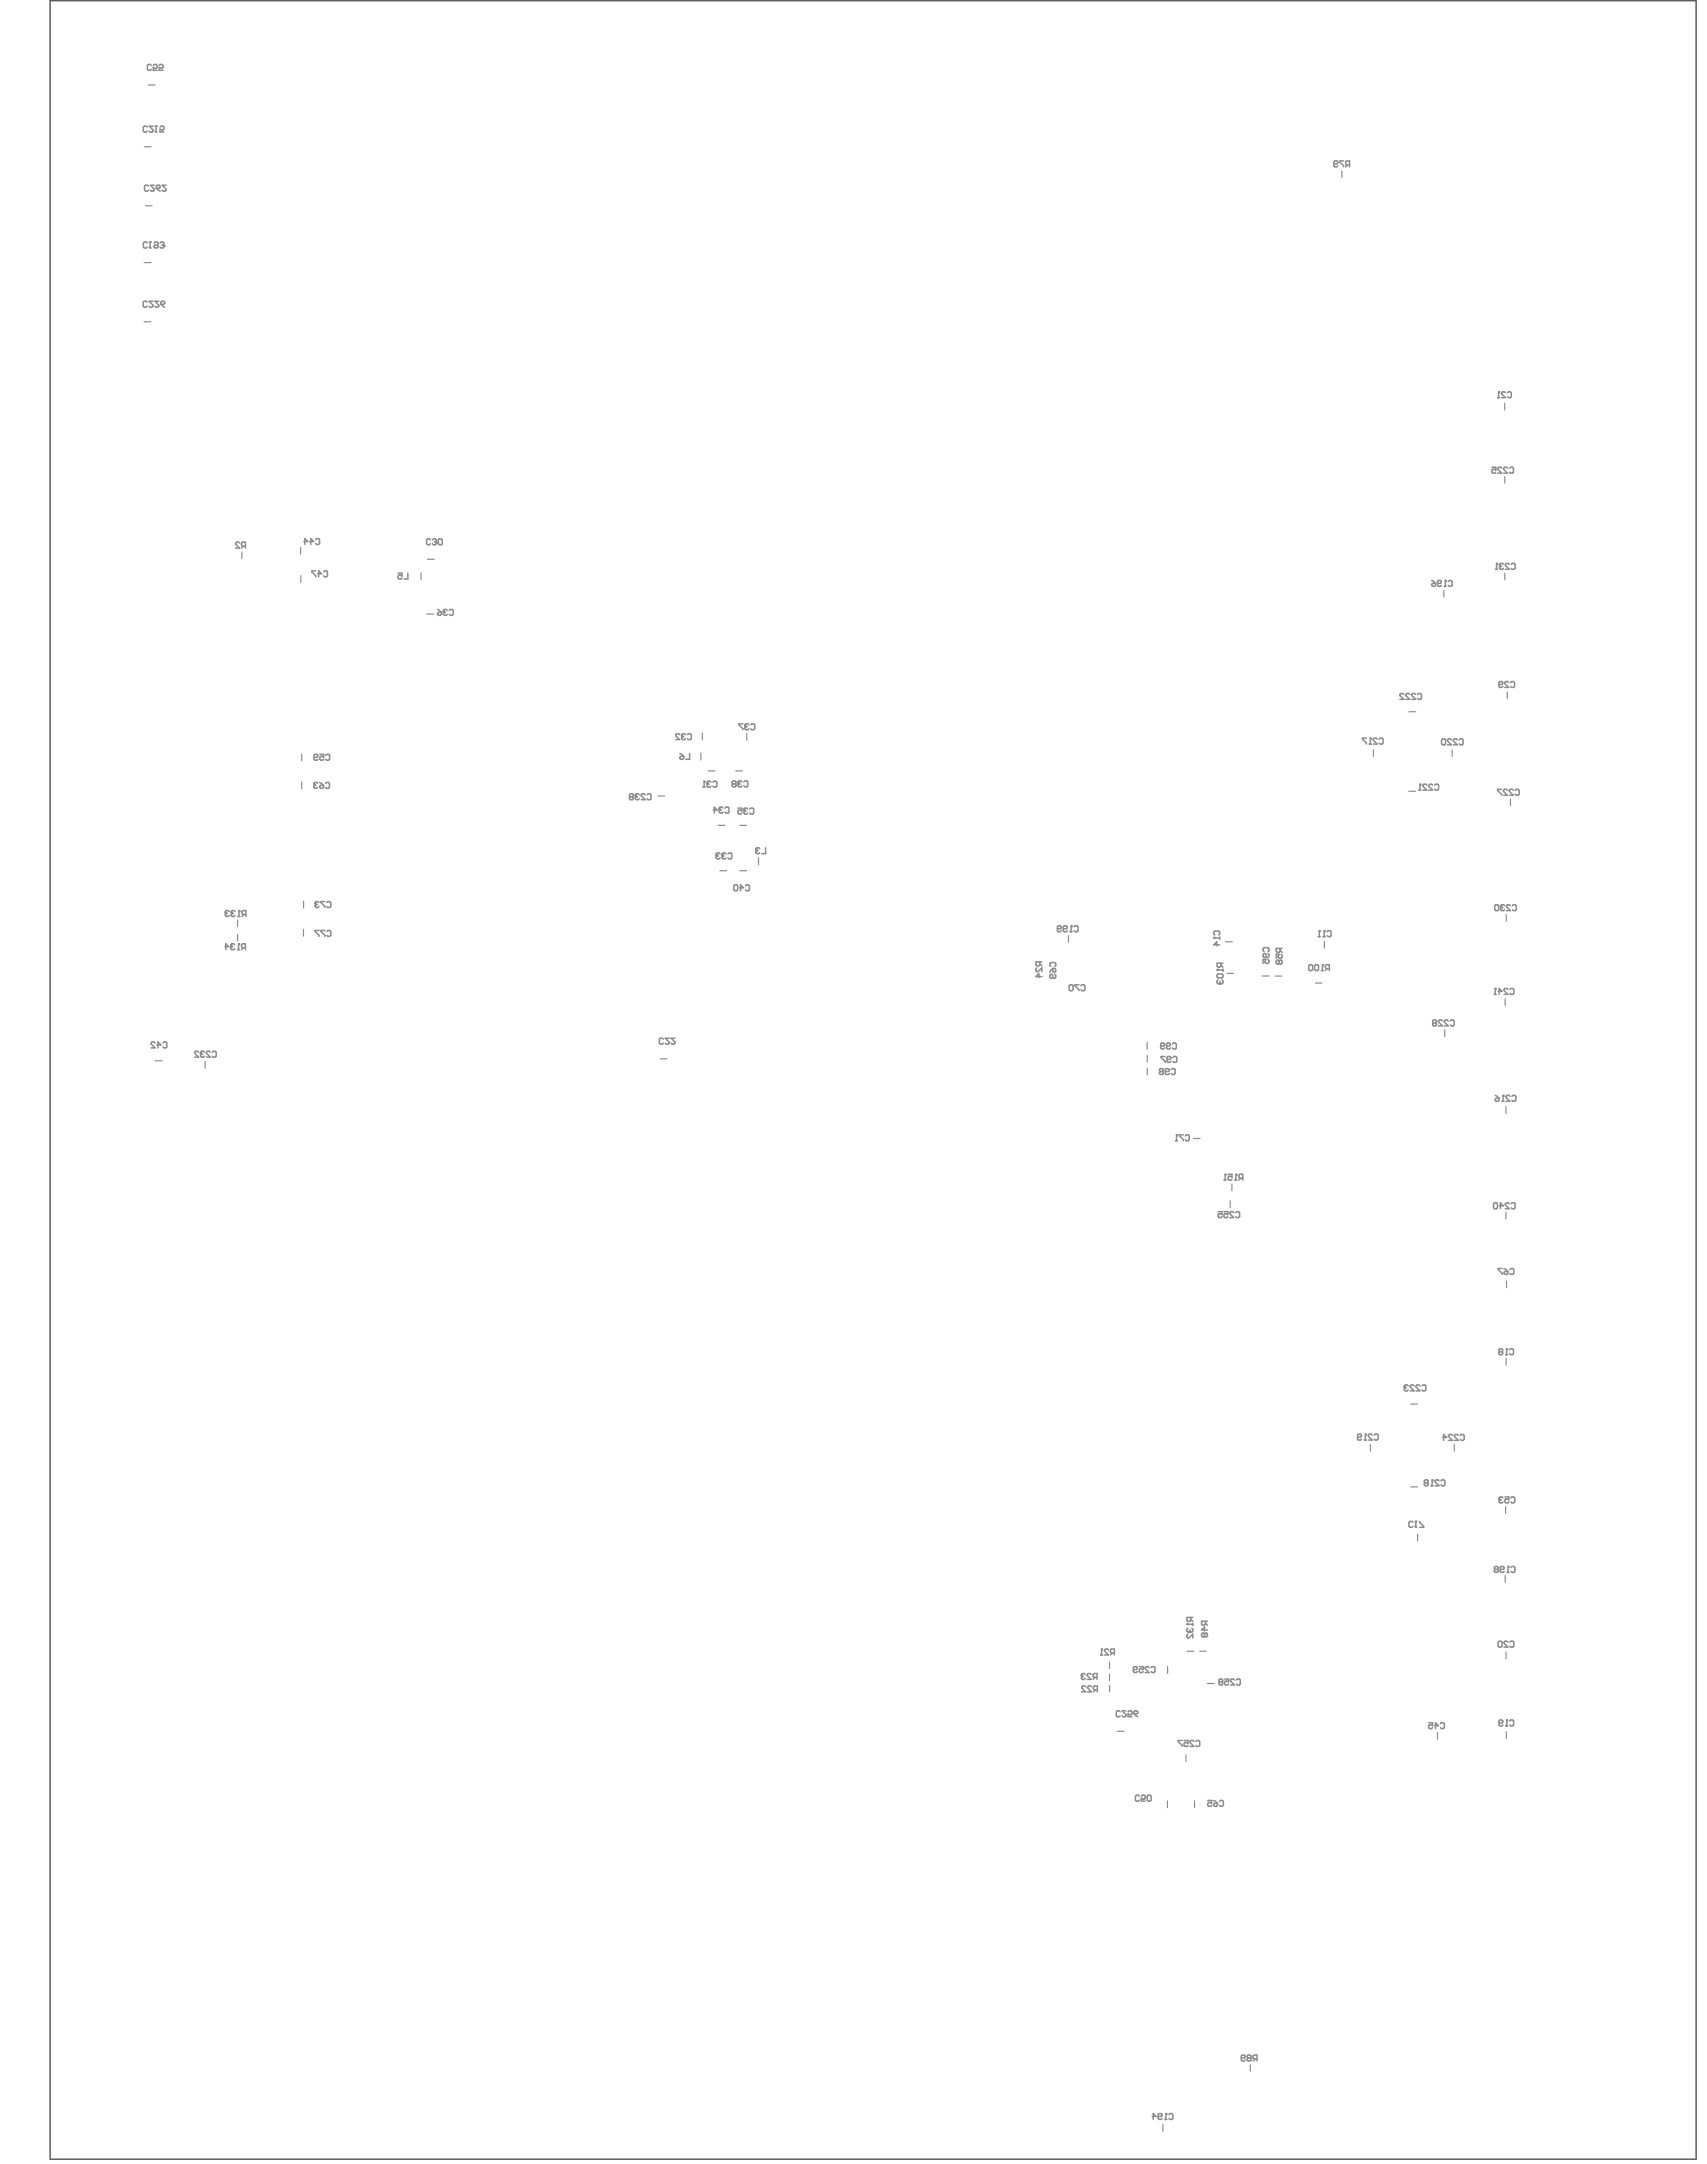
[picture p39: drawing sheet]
<svg xmlns="http://www.w3.org/2000/svg" width="965mm" height="1223mm" viewBox="0 0 965 1223" stroke-linecap="round" stroke-linejoin="round" font-family="sans-serif">
<path d="M28 0h931v1221h-931z" fill="none" stroke="#5a5a5a" stroke-width=".83"/>
<g fill="none" stroke="#8c8c8c" stroke-width=".66">
<path d="M84 48h4M81 83h4M758 97v3M82 116h4M81 148h4M81 182h4M850 228v4M851 269v4M137 312v4M170 309v4M242 316h3M170 326v3"/>
<path d="M238 324v4M816 334v4M851 324v4M241 347h4M852 391v4M397 414v4M422 415v3M796 402h4M171 426v4M396 426v4M400 436h4M416 436h4"/>
<path d="M776 424v4M821 424v4M171 442v4M372 450h4M796 447h4M854 452v4M406 467h4M418 467h4M407 492h4M418 492h4M429 485v4M172 510v3"/>
<path d="M851 517v4M134 520v4M134 528v4M172 525v4M604 529v4M693 532h4M749 532v4M694 550h3M714 552h3M721 552h3M743 556h4M851 565v4"/>
<path d="M88 600h4M373 599h4M648 589v4M648 597v3M817 582v4M116 600v4M648 604v4M851 626v3M675 644h3M695 679v4M696 670v3M851 685v4"/>
<path d="M852 724v4M851 768v4M797 794h4M775 817v3M822 817v3M797 841h4M851 852v4M801 867v4M851 891v4M627 940v3M671 934h4M678 934h4"/>
<path d="M851 934v4M627 946v4M627 953v4M660 942v4M682 952h4M631 979h4M813 979v4M851 979v4M670 992v4M660 1018v4M675 1018v4M707 1167v4"/>
<path d="M657 1201v4"/>
</g>
<path d="M698 667h1M699 664v3M701 666l-1 1M702 666h-1h-1l1-2h1v3M849 717h-2l2 3M850 717l2 2M851 719h1v1h-2zM853 718l1-1 2 1v2h-1h-2" fill="none" stroke="#8c8c8c" stroke-width=".84"/>
<circle cx="699" cy="664" r=".4" fill="#8c8c8c"/>
<path d="M692 667h1M692 664v3M694 664h2v2l-1-1-1 1 1 1h1M699 664h.1" fill="none" stroke="#8c8c8c" stroke-width=".84"/>
<circle cx="692" cy="664" r=".4" fill="#8c8c8c"/>
<path d="M134 537h1M135 534v3M138 536l-2 1M139 536h-2l-1-1 1-1h2v3M692 664h1" fill="none" stroke="#8c8c8c" stroke-width=".84"/>
<circle cx="135" cy="534" r=".4" fill="#8c8c8c"/>
<path d="M133 534h-2l-1 1M135 534h.1" fill="none" stroke="#8c8c8c" stroke-width=".84"/>
<circle cx="130" cy="535" r=".4" fill="#8c8c8c"/>
<path d="M135 518h1M135 515v3M138 517l-1 1M139 517h-2v-1v-1h2v3M127 535h2l-1-1v3M130 535h1M131 535h1M131 535l-1 1 1 1 2-1" fill="none" stroke="#8c8c8c" stroke-width=".84"/>
<circle cx="135" cy="515" r=".4" fill="#8c8c8c"/>
<path d="M133 515h-2v1M135 515h1" fill="none" stroke="#8c8c8c" stroke-width=".84"/>
<circle cx="131" cy="516" r=".4" fill="#8c8c8c"/>
<path d="M130 515h-2l-1 1M131 516h.1M131 516h1M131 516v1v1h2" fill="none" stroke="#8c8c8c" stroke-width=".84"/>
<circle cx="127" cy="516" r=".4" fill="#8c8c8c"/>
<path d="M127 516h1M128 516h.1M128 516l-1 1 1 1h2M671 918h3M673 914v2l-2 1v-1v-2h3M673 916l1 1M674 918v1" fill="none" stroke="#8c8c8c" stroke-width=".84"/>
<circle cx="671" cy="918" r=".4" fill="#8c8c8c"/>
<path d="M671 918h.1M671 921v1l1 1" fill="none" stroke="#8c8c8c" stroke-width=".84"/>
<circle cx="672" cy="923" r=".4" fill="#8c8c8c"/>
<path d="M688 548h3M690 545v1l-2 1v-1v-1h3M690 546l1 1M691 548v1M671 924v2l3-2v2M673 922l-1 1M673 922h.1M674 921v1v1l-1-1" fill="none" stroke="#8c8c8c" stroke-width=".84"/>
<circle cx="688" cy="548" r=".4" fill="#8c8c8c"/>
<path d="M688 548h.1M688 551h3v1v1h-3v-1zM688 554v2h1" fill="none" stroke="#8c8c8c" stroke-width=".84"/>
<circle cx="689" cy="556" r=".4" fill="#8c8c8c"/>
<path d="M690 556h-1M690 555v1M691 554v2h-1M747 549h1M747 545v4M750 548l-1 1M751 548h-1l-1-1 1-2h1v4" fill="none" stroke="#8c8c8c" stroke-width=".84"/>
<circle cx="747" cy="545" r=".4" fill="#8c8c8c"/>
<g fill="none" stroke="#8c8c8c" stroke-width=".84">
<path d="M754 93h2v-1v-1l-2 1v2h2M759 91h-2l2 3M762 93l-1 1M763 93h-2v-2h2v3M724 536v2h-2h-1v-2h4M724 537l1 1M724 540h1l-1 2-2-1 1-1h-2v2M586 547v1v1l3-2v2M588 544v1l-2 1v-1v-1h3M588 545l1 1M589 552h-3l1-2v3M723 543h-1h-1l1 2h1"/>
<path d="M723 543h1h1l-1 2h-1M723 543v2M740 545l2 1v2l-1 1-1-1v-2zM744 545l1 1v2v1l-2-1v-2zM747 545l1 1M681 917v1l-1 1-1-1v-1h3M681 918l1 1M681 924l-1-1-1 1 1 1h1M681 924v1M681 924v-1l1 1v1h-1M682 922h-3l2-2v2M613 947l-1-1-1 1"/>
<path d="M617 947l-1-1-1 1 2 2h-2M619 948l-1 1M620 948h-2v-2h2v3M702 1164h1l1-1-1-1h-1v3h2M705 1164v-1v-1h2v2M705 1164v1h2v-1M705 1164h2M709 1164l-1 1M710 1164h-1h-1l1-2h1v3"/>
</g>
<circle cx="611" cy="947" r=".4" fill="#8c8c8c"/>
<path d="M622 936h1M623 932v4M627 933l-1-1-2 1 3 3h-3M629 935l-1 1M630 935h-2v-1v-2h2v4M611 947l1 1M612 948h.1M612 948h-1l1 1h1M614 954l-1-1-2 1 3 2h-3M617 954l-1-1-1 1 2 2h-2M619 955l-1 1M620 955h-1h-1l1-2h1v3" fill="none" stroke="#8c8c8c" stroke-width=".84"/>
<circle cx="623" cy="932" r=".4" fill="#8c8c8c"/>
<path d="M135 307h-2l2 3h-2M138 309l-2 1M139 309h-2l-1-1 1-1h2v3M225 324h2v2l-1-1-1 2h1h1M231 324v3h-3M384 426l2 2M385 428h1v1h-2zM390 426v3h-2M429 480l-1-1-1 1M433 479v4h-2M623 932v1" fill="none" stroke="#8c8c8c" stroke-width=".84"/>
<circle cx="427" cy="480" r=".4" fill="#8c8c8c"/>
<g fill="none" stroke="#8c8c8c" stroke-width=".84">
<path d="M84 105h-1h-1v3h2M87 105h-2l2 2v1h-2M88 106l3 2M89 105h2l-1 1h-2zM94 105h-2l2 2-1 1h-1M427 480l1 1M428 481h.1M428 481l-1 1 1 1 1-1M845 559v3M852 559h-2l2 3h-2M853 559h1h2v3h-1h-2M845 562h1"/>
<path d="M847 561h2l-2-2v3M688 685h3v2l-1-1-2 1 1 1h2M692 685h2v2l-1-1-1 1v1h2M697 686v-1l-2 1 2 2h-2M698 686l1-1 2 1v2h-1h-2M641 944h1l1-1-1-1-1 1v2v1l2-1M644 942h2v2l-1-1-1 1 1 2 1-1M649 943v-1l-2 1 2 3h-2M651 943v-1l2 1v2l-1 1-1-1M689 951v-1v-1l2 1v1M689 951v2l2-1v-1M689 951h2"/>
<path d="M692 949h2v2l-1-1-1 2 1 1 1-1M698 950l-1-1-1 1 2 3h-2M699 950v-1l2 1v2v1l-2-1M633 968v-1l-2 1v2l1 1 1-1M636 967h-2l2 2v2l-2-1M638 968v-1l2 1-1 1h-1v2h2M641 969l2 2M641 967l2 1v1h-2zM668 984h-2l2 3M669 984h2v2l-1-1-1 1 1 1h1M675 985l-1-1-1 1 2 2h-2M676 985v-1l2 1v2h-2"/>
</g>
<circle cx="845" cy="559" r=".4" fill="#8c8c8c"/>
<path d="M361 449h-1l-1 1M365 449h-1h-2l3 3h-3M366 449h2v3h-1h-1M845 559h1M845 680l1 1v2h-2v-2zM848 682h2l-2-2v3M853 681l-1-1-1 1 2 2h-2M854 681l1-1 1 1v2h-2" fill="none" stroke="#8c8c8c" stroke-width=".84"/>
<circle cx="359" cy="450" r=".4" fill="#8c8c8c"/>
<path d="M356 450h1M356 450v1v1h2l-1-2M356 450v-1h2l-1 1M359 450h1M360 450h.1M360 450l-1 1 1 1h1M116 595l-2-1-1 1M119 595l-1-1-1 1 2 3h-2M120 595l1-1 1 1v2v1l-2-1" fill="none" stroke="#8c8c8c" stroke-width=".84"/>
<circle cx="113" cy="595" r=".4" fill="#8c8c8c"/>
<path d="M850 319h-2v1M853 319h-2l2 3h-2M854 319h1h1v2v1l-2-1M112 595v-1l-2 1 2 3h-2M113 595l1 1M114 596h.1M114 596l-1 1 1 1 2-1" fill="none" stroke="#8c8c8c" stroke-width=".84"/>
<circle cx="848" cy="320" r=".4" fill="#8c8c8c"/>
<path d="M846 319v3M848 320h.1M845 322h1M848 320h1M848 320v1v1l2-1" fill="none" stroke="#8c8c8c" stroke-width=".84"/>
<circle cx="846" cy="319" r=".4" fill="#8c8c8c"/>
<path d="M846 319h.1M850 512h-1l-1 1M854 512h-1h-1l2 3h-2M855 512h2v2l-1 1-1-1" fill="none" stroke="#8c8c8c" stroke-width=".84"/>
<circle cx="848" cy="513" r=".4" fill="#8c8c8c"/>
<g fill="none" stroke="#8c8c8c" stroke-width=".84">
<path d="M83 171v-1l-2 1v2v1l2-1M86 170h-2l2 3v1l-2-1M90 170h-2l2 3-1 1-1-1M91 172l2 2M91 170l2 1v1h-2zM843 264h2v2l-1-1-1 1 1 2 1-1M849 265l-1-1-1 1 2 3h-2M852 265v-1l-2 1 2 3h-2M853 265l1-1 1 1v2v1l-2-1M849 446h-3l3 4M852 447l-1-1-1 1 2 3h-2M855 447v-1l-2 1 2 3h-2"/>
<path d="M856 447l1-1 2 1v2l-1 1-2-1M845 512h2v2v1l-2-1v-2zM848 513h1M849 513h.1M849 513l-1 1 1 1 1-1M810 578v-1h2l-1 1M810 578v1v1l2-1-1-1M810 578h1M815 577h-2l2 3h-2M819 577h-1h-2l3 3h-3M820 577h2v2l-1 1-1-1M796 784l-2-1v1"/>
<path d="M799 784v-1l-2 1 2 2h-2M803 784l-1-1-2 1 3 2h-3M804 784v-1l2 1v2h-1h-1M815 813h3l-2-2v3M821 812l-1-1-1 1 2 2h-2M824 812v-1l-2 1 2 2h-2M825 812l1-1 2 1v2h-1h-2"/>
</g>
<circle cx="794" cy="784" r=".4" fill="#8c8c8c"/>
<path d="M793 393v-1l-2 1 2 2h-2M797 393l-1-1-1 1 2 2h-2M800 393v-1l-2 1 2 2h-2M801 393l1-1 1 1v2h-2M802 447h1M803 443v4M806 444v-1l-2 1 2 3h-2M810 444l-1-1-1 1 2 3h-2M811 444v-1l2 1v2v1l-2-1M794 784v1M794 785h1M794 785v1h2" fill="none" stroke="#8c8c8c" stroke-width=".84"/>
<circle cx="803" cy="443" r=".4" fill="#8c8c8c"/>
<path d="M815 418h2v3h-1h-1v-3zM820 418h-2l2 3h-2M824 418h-1h-2l3 3h-3M825 418h2v3h-1h-1M803 443v1M771 814h1M772 811v3M776 811h-1h-2l3 3h-3M777 811h2v3h-1h-1" fill="none" stroke="#8c8c8c" stroke-width=".84"/>
<circle cx="772" cy="811" r=".4" fill="#8c8c8c"/>
<path d="M767 812h2h1l-1-1h-2v3h1h2M772 811h.1M809 837v3M813 837h-2l2 3h-2M814 837h1h2v2l-1 1-2-1M809 840h1" fill="none" stroke="#8c8c8c" stroke-width=".84"/>
<circle cx="809" cy="837" r=".4" fill="#8c8c8c"/>
<path d="M775 417v4M778 418v-1l-2 1 2 3h-2M780 418v-1l2 1v2l-1 1-1-1M774 421h1M806 838h-1l1-1h1v1M806 838l-1 1 1 1 1-1v-1M806 838h1M809 837h1" fill="none" stroke="#8c8c8c" stroke-width=".84"/>
<circle cx="775" cy="417" r=".4" fill="#8c8c8c"/>
<path d="M772 417h-2l2 4M775 417v1M850 619v4M853 620v-1l-2 1 2 3h-2M855 620v-1l2 1v2l-1 1-1-1M849 623h1" fill="none" stroke="#8c8c8c" stroke-width=".84"/>
<circle cx="850" cy="619" r=".4" fill="#8c8c8c"/>
<path d="M83 72v-1l-2 1v2l1 1 1-1M87 71h-3l3 3-1 1-2-1M88 71h1M88 71v4M845 619l2 2M850 619v1M846 621h1v2l-2-1z" fill="none" stroke="#8c8c8c" stroke-width=".84"/>
<circle cx="88" cy="75" r=".4" fill="#8c8c8c"/>
<path d="M88 74v1M90 72l1-1 2 1-1 2-2-1v2h3M605 527h1M605 523v4M607 524l1-1 1 1v2v1l-2-1" fill="none" stroke="#8c8c8c" stroke-width=".84"/>
<circle cx="605" cy="523" r=".4" fill="#8c8c8c"/>
<path d="M598 525h1h1l-1-2-1 1v2v1l2-1M601 525h2v-2l-2 1v2l1 1 1-1M605 523l1 1M852 889h1M852 886v3M854 886h1h1v2v1l-2-1" fill="none" stroke="#8c8c8c" stroke-width=".84"/>
<circle cx="852" cy="886" r=".4" fill="#8c8c8c"/>
<path d="M816 331h1M817 328v3M819 329v-1l2 1v2h-1h-1M845 887v1v1l2-1-1-1M845 887v-1h2l-1 1M845 887h1M848 887h2v-1h-2v2l1 1 1-1M852 886h1" fill="none" stroke="#8c8c8c" stroke-width=".84"/>
<circle cx="817" cy="328" r=".4" fill="#8c8c8c"/>
<path d="M809 328l2 2M810 330h1v1h-2zM813 330h1l1-1-1-1-1 1v2h2M817 328v1M658 1198h2M659 1195v3M661 1195h2v3h-1h-1" fill="none" stroke="#8c8c8c" stroke-width=".84"/>
<circle cx="659" cy="1195" r=".4" fill="#8c8c8c"/>
<path d="M83 137h-2v3h1h1M84 137h1M85 137v3M651 1197h2l-1-2v3M655 1197h1l1-1-1-1h-1v3h2M659 1195h1" fill="none" stroke="#8c8c8c" stroke-width=".84"/>
<circle cx="85" cy="140" r=".4" fill="#8c8c8c"/>
<path d="M84 140h1M87 137h1h1v3h-1h-1l1-1h1M93 139l-1 1h-2" fill="none" stroke="#8c8c8c" stroke-width=".84"/>
<circle cx="93" cy="139" r=".4" fill="#8c8c8c"/>
<g fill="none" stroke="#8c8c8c" stroke-width=".84">
<path d="M90 137h2h1l-1 2M92 139h.1M92 139h1M180 510h-1l-1 1M184 510h-3l3 3M185 510h2v3h-1h-1M180 526h-2l2 3M184 526h-3l3 3M185 527v-1l2 1v2h-1h-1M714 538v-1v-1h3v2M717 539v1v1h-3v-1v-1l2 1v1M717 542v1v2l-2-1 1-2h-2v3"/>
<path d="M656 591h2v-1h-2v2l1 1 1-1M659 597h-3l3 4M659 591h2h1l-1-1h-2v2l1 1 2-1M660 599h1l1-1-1-1-1 1v2v1l2-1M663 590h2v2l-1 1-1-1M663 598v-1l2 1v2v1l-2-1M656 606l-1-1 1-1 2 1-1 1M656 606h-1l1 1h2l-1-1M656 606h1M659 606h1l1-1-1-1-1 1v2h2M662 605l1-1 1 1v2h-2"/>
</g>
<circle cx="178" cy="511" r=".4" fill="#8c8c8c"/>
<path d="M178 511h1M179 511h.1M179 511l-1 1 1 1h1M664 645h2M665 642v3M669 642h-2l2 3M670 642h1h1v2v1l-2-1" fill="none" stroke="#8c8c8c" stroke-width=".84"/>
<circle cx="665" cy="642" r=".4" fill="#8c8c8c"/>
<g fill="none" stroke="#8c8c8c" stroke-width=".84">
<path d="M180 443l-2-1-1 1M181 442l2 2M181 444h2l-1 2-1-1zM184 443l1-1 1 1v2v1l-2-1M594 546h-1l1-2h2l1 1-1 1M595 547l2 1-1 2-1-1zM595 547l-2 3M596 551h1l-1 2h-2l-1-2h2v2M605 557h2v3h-1h-2v-3zM610 557h-2l2 3M611 557h1h1v3h-2M665 642h1"/>
<path d="M683 1018h2v2l-1-1-1 1v1h2M686 1018l2 2M687 1020h1v1h-2zM689 1018h1h1v3h-2"/>
</g>
<circle cx="177" cy="443" r=".4" fill="#8c8c8c"/>
<path d="M86 37l-1-1-2 1v2l1 1 2-1M87 37v-1l2 1-1 2-1-1v2h2M90 37v-1l2 1v2l-2-1v2h2M177 428h2h1l-1-2-2 1v2l1 1 2-1M181 426h2v2h-1h-1v2l2-1M184 427l1-1 1 1v2v1l-2-1M177 443l1 1M178 444h.1M178 444l-1 1 1 1 2-1M850 847l-2-1-1 1M851 846h2v2l-2-1v2v1l2-1M854 847v-1l2 1v2v1l-2-1" fill="none" stroke="#8c8c8c" stroke-width=".84"/>
<circle cx="847" cy="847" r=".4" fill="#8c8c8c"/>
<g fill="none" stroke="#8c8c8c" stroke-width=".84">
<path d="M172 306h2l-2-2v4M175 306h2l-1-2v4M178 305l1-1 2 1v2l-1 1-2-1M178 323h-2l2 3M180 324h2l-2-1v3M183 323h2v3h-2M419 442h-1l-1 1M420 442h1h2v2l-1 1-2-1M415 500l2 1v2l-1 1-1-1v-2zM418 502h2l-1-2v4M421 501l1-1 2 1v2l-1 1-2-1M88 590l-1-1-2 1 3 2h-3"/>
<path d="M89 591h2l-2-2v3M92 590l1-1 1 1v2h-2M847 847l1 1M848 848h.1M848 848l-1 1 1 1 2-1M808 974h2v2l-1-1-1 1v1h2M811 976h2l-2-2v3M814 975l1-1 1 1v2h-2M644 1016l-1-1-1 1v2h2M645 1016l1-1 1 1v1h-2v1h2M649 1015l2 1v2h-1h-2v-2z"/>
</g>
<circle cx="417" cy="443" r=".4" fill="#8c8c8c"/>
<path d="M423 410l-1-1-1 1M424 410l1-1 2 1v2l-1 1-2-1M414 443h1M414 443v1v1l2-1-1-1M414 443v-1h2l-1 1M417 443h1M418 443h.1M418 443l-1 1 1 1 1-1" fill="none" stroke="#8c8c8c" stroke-width=".84"/>
<circle cx="421" cy="410" r=".4" fill="#8c8c8c"/>
<path d="M253 345h-2v1M254 345h1h1v2v1l-2-1M420 409h-2l2 4M421 410l1 1M422 411h.1M422 411h-1l1 2 1-1" fill="none" stroke="#8c8c8c" stroke-width=".84"/>
<circle cx="251" cy="346" r=".4" fill="#8c8c8c"/>
<path d="M247 345l3 1M248 346h2l-1 2-2-1zM251 346h.1M251 346h1M251 346v1v1l2-1M423 457h-2l-1 1M424 457h2v3h-1h-1" fill="none" stroke="#8c8c8c" stroke-width=".84"/>
<circle cx="420" cy="458" r=".4" fill="#8c8c8c"/>
<path d="M409 457l-2-1v1M410 457v-1l2 1v2l-1 1-1-1M417 457h2v2l-1-1-1 2h1h1M420 458l1 1M421 459h1M421 459h-1l1 1h2" fill="none" stroke="#8c8c8c" stroke-width=".84"/>
<circle cx="407" cy="457" r=".4" fill="#8c8c8c"/>
<path d="M403 458h2l-1-2v4M407 457v1M407 458h1M407 458v1v1l2-1M410 483l-1-1-1 1M411 483l1-1 2 1v2l-1 1-2-1" fill="none" stroke="#8c8c8c" stroke-width=".84"/>
<circle cx="408" cy="483" r=".4" fill="#8c8c8c"/>
<path d="M407 483l-2-1v1M408 483l1 1M409 484h.1M409 484h-1l1 2 1-1" fill="none" stroke="#8c8c8c" stroke-width=".84"/>
<circle cx="405" cy="483" r=".4" fill="#8c8c8c"/>
<path d="M387 415h-1l-1 1M389 415h2v3h-1h-1M405 483v1M405 484h1M405 484v2l2-1" fill="none" stroke="#8c8c8c" stroke-width=".84"/>
<circle cx="385" cy="416" r=".4" fill="#8c8c8c"/>
<path d="M384 415h-2l2 3h-2M385 416h1M386 416h.1M386 416l-1 1 1 1h1M402 442h-2v1M403 442h2v2v1l-2-1" fill="none" stroke="#8c8c8c" stroke-width=".84"/>
<circle cx="400" cy="443" r=".4" fill="#8c8c8c"/>
<path d="M397 445h2M398 442v3M400 443h.1M400 443h1M400 443v1v1l2-1" fill="none" stroke="#8c8c8c" stroke-width=".84"/>
<circle cx="398" cy="442" r=".4" fill="#8c8c8c"/>
<path d="M243 305h-2v2l1 1 1-1M247 307l-1 1-2-1M398 442h1" fill="none" stroke="#8c8c8c" stroke-width=".84"/>
<circle cx="247" cy="307" r=".4" fill="#8c8c8c"/>
<g fill="none" stroke="#8c8c8c" stroke-width=".84">
<path d="M846 225h2M847 221v4M851 222l-1-1-1 1 2 3h-2M852 222l1-1 1 1v2v1l-2-1M244 305h2h1l-1 1M246 306h.1M246 306l1 1M248 305h2v2l-1 1-1-1v-2zM847 387h2v-1v-1l-2 1v2l1 1 1-1M853 386l-1-1-1 1 2 3h-2M854 386v-1l2 1v2v1l-2-1M375 588l-1-1-1 1v2h2"/>
<path d="M378 587h-2l2 2v1h-2M382 587h-3l3 2-1 1h-2"/>
</g>
<circle cx="847" cy="221" r=".4" fill="#8c8c8c"/>
<path d="M847 221l1 1M847 928h2v3h-1h-1v-3zM852 928h-2l2 3h-2M853 928h1h2v3h-1h-2M851 976h1M852 972v4M853 973l1-1 2 1v2l-1 1-2-1" fill="none" stroke="#8c8c8c" stroke-width=".84"/>
<circle cx="852" cy="972" r=".4" fill="#8c8c8c"/>
<path d="M851 766h1M852 763v3M853 763h1h1v2v1l-2-1M847 974h2v-2l-2 1v2l1 1 1-1M852 972v1" fill="none" stroke="#8c8c8c" stroke-width=".84"/>
<circle cx="852" cy="763" r=".4" fill="#8c8c8c"/>
<path d="M848 764h-1l1-1h1v1M848 764l-1 1 1 1 1-1v-1M848 764h1M852 763h.1M799 861l-1-1-2 1v2h1h2M800 860h1M800 860v3" fill="none" stroke="#8c8c8c" stroke-width=".84"/>
<circle cx="800" cy="863" r=".4" fill="#8c8c8c"/>
<path d="M686 530h3M687 529l-1-1 1-2h2v1v2M689 530v1M800 863h.1M802 860l3 3h-3" fill="none" stroke="#8c8c8c" stroke-width=".84"/>
<circle cx="686" cy="530" r=".4" fill="#8c8c8c"/>
<path d="M687 530h-1M689 534h-3l2-1v2M748 530h1M748 526v4M750 527l1-1 1 1v2v1l-2-1" fill="none" stroke="#8c8c8c" stroke-width=".84"/>
<circle cx="748" cy="526" r=".4" fill="#8c8c8c"/>
<path d="M745 530h1M746 526v4M748 526l1 1" fill="none" stroke="#8c8c8c" stroke-width=".84"/>
<circle cx="746" cy="526" r=".4" fill="#8c8c8c"/>
<path d="M746 526v1" fill="none" stroke="#8c8c8c" stroke-width=".84"/>
</svg>
